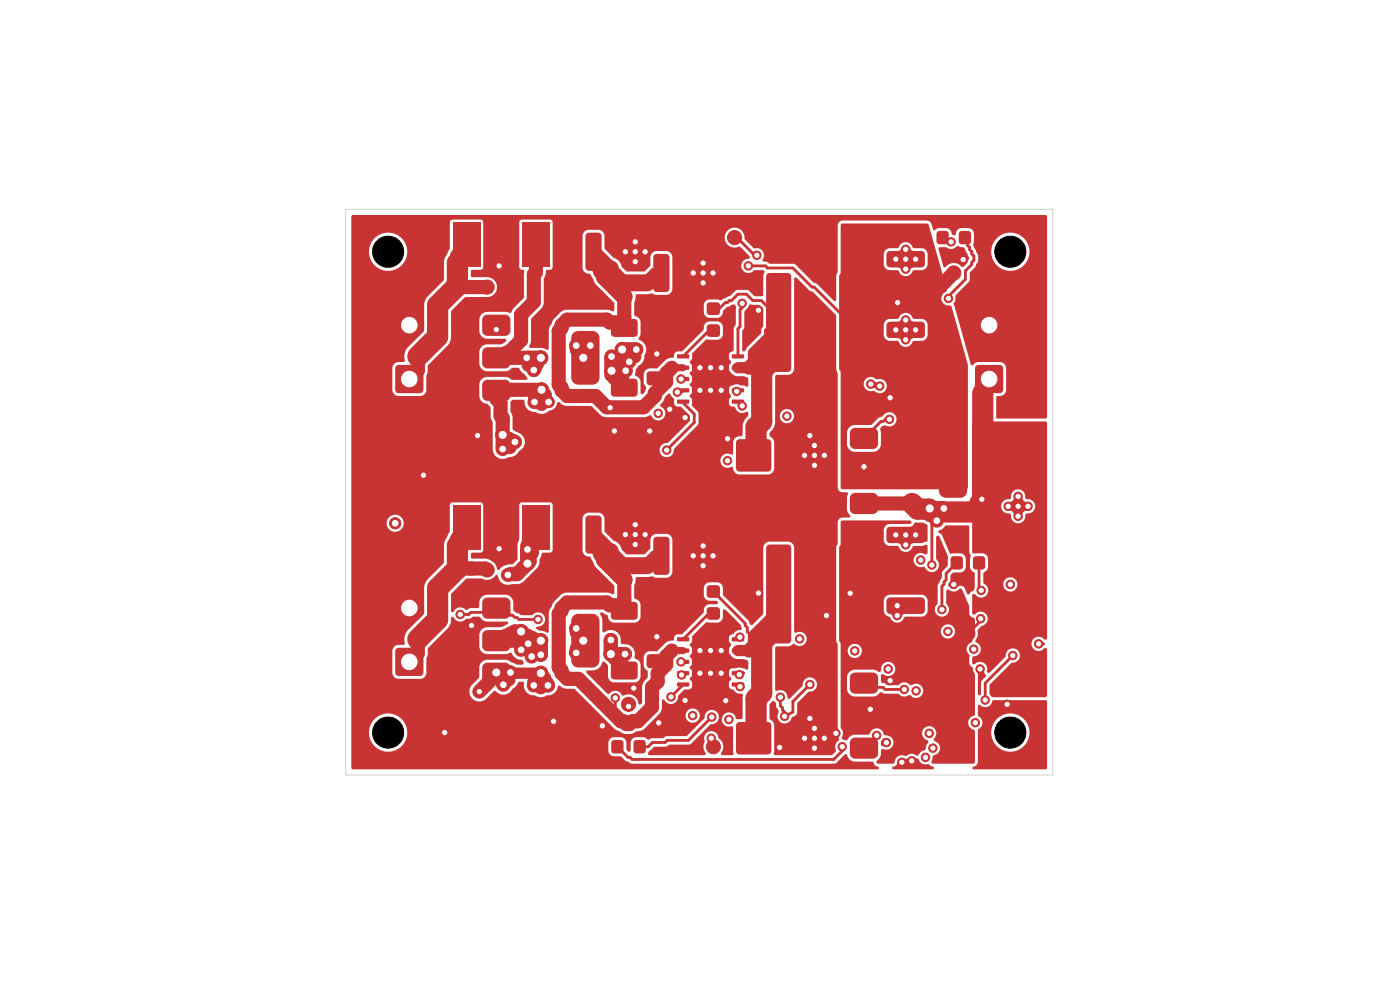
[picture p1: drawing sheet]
<svg xmlns="http://www.w3.org/2000/svg" width="297mm" height="210mm" viewBox="0 0 297 210" stroke-linecap="round" stroke-linejoin="round" font-family="sans-serif">
<g fill="#c83434">
<path d="M137.4 139l.5-.2h2.9a.75 .75 0 0 1 .7 .7v1.5a.75 .75 0 0 1-.7 .8h-2.9a.75 .75 0 0 1-.7-.8v-1.5z"/>
<path d="M137.4 133.3l.5-.2h2.9a.75 .75 0 0 1 .7 .7v1.5a.75 .75 0 0 1-.7 .8h-2.9a.75 .75 0 0 1-.7-.8v-1.5z"/>
<path d="M138.8 114.1l.5-.2h2a.75 .75 0 0 1 .7 .7v6.6a.75 .75 0 0 1-.7 .8h-2a.75 .75 0 0 1-.7-.8v-6.6z"/>
<path d="M147.7 114.1l.5-.2h1.9a.75 .75 0 0 1 .8 .7v6.6a.75 .75 0 0 1-.8 .8h-1.9a.75 .75 0 0 1-.8-.8v-6.6z"/>
</g>
<circle cx="155.8" cy="50.4" r="1.5" fill="#c83434" stroke="#c83434" stroke-width=".21"/>
<g fill="#c83434">
<path d="M143.7 75.2h2.4l.1 .7-.2 .2-2.3-.1-.1-.2z"/>
<path d="M143.7 77.6h2.4l.1 .7-.2 .2-2.3-.1-.1-.2z"/>
<path d="M143.7 80h2.4l.1 .7-.2 .2-2.3-.1-.1-.2z"/>
<path d="M143.7 82.4h2.4l.1 .7-.2 .2-2.3-.1-.1-.2z"/>
<path d="M143.7 84.8h2.4l.1 .7-.2 .2-2.3-.1-.1-.2z"/>
<path d="M155.3 84.8h2.4l.1 .7-.2 .2-2.2-.1-.2-.2z"/>
<path d="M155.3 82.4h2.4l.1 .7-.2 .2-2.2-.1-.2-.2z"/>
<path d="M155.3 80h2.4l.1 .7-.2 .2-2.2-.1-.2-.2z"/>
<path d="M155.3 77.6h2.4l.1 .7-.2 .2-2.2-.1-.2-.2z"/>
<path d="M155.3 75.2h2.4l.1 .7-.2 .2-2.2-.1-.2-.2z"/>
<path d="M146.8 75.9h7.8v9h-7.8z"/>
<path d="M162.7 115.7l.6-.2h3.8a.75 .75 0 0 1 .8 .8v19.5a.75 .75 0 0 1-.8 .7h-3.8a.75 .75 0 0 1-.8-.7v-19.5z"/>
<path d="M178.2 115.7l.6-.2h3.8a.75 .75 0 0 1 .7 .8v19.5a.75 .75 0 0 1-.7 .7h-3.8a.75 .75 0 0 1-.8-.7v-19.5z"/>
</g>
<circle cx="205.3" cy="134.4" r="1.5" fill="#c83434" stroke="#c83434" stroke-width=".21"/>
<g fill="#c83434">
<path d="M162.7 58.1l.6-.2h3.8a.75 .75 0 0 1 .8 .8v19.5a.75 .75 0 0 1-.8 .7h-3.8a.75 .75 0 0 1-.8-.7v-19.5z"/>
<path d="M178.2 58.1l.6-.2h3.8a.75 .75 0 0 1 .7 .8v19.5a.75 .75 0 0 1-.7 .7h-3.8a.75 .75 0 0 1-.8-.7v-19.5z"/>
<path d="M102.5 67.2l.3-.2 .6-.2h3.8a1.13 1.13 0 0 1 1.1 1.1v2.2a1.13 1.13 0 0 1-1.1 1.2h-3.8a1.13 1.13 0 0 1-1.1-1.2v-2.2z"/>
<path d="M102.5 74.1l.3-.2 .6-.2h3.8a1.13 1.13 0 0 1 1.1 1.1v2.2a1.13 1.13 0 0 1-1.1 1.2h-3.8a1.13 1.13 0 0 1-1.1-1.2v-2.2z"/>
<path d="M121.6 70.6l.8-.4h3.3a1.5 1.5 0 0 1 1.5 1.5v8.4a1.5 1.5 0 0 1-1.5 1.5h-3a1.5 1.5 0 0 1-1.5-1.5v-8.4z"/>
<path d="M102.5 81l.3-.2 .6-.2h3.8a1.13 1.13 0 0 1 1.1 1.1v2.2a1.13 1.13 0 0 1-1.1 1.2h-3.8a1.13 1.13 0 0 1-1.1-1.2v-2.2z"/>
<path d="M201.9 118.2l.4-.2h1.3a.66 .66 0 0 1 .7 .6v1.6a.66 .66 0 0 1-.7 .6h-1.3a.66 .66 0 0 1-.6-.6v-1.6z"/>
<path d="M206.6 118.2l.4-.2h1.4a.66 .66 0 0 1 .6 .6v1.6a.66 .66 0 0 1-.6 .6h-1.4a.66 .66 0 0 1-.6-.6v-1.6z"/>
<path d="M96 47.2h5.9v9.4h-5.9z"/>
<path d="M110.8 47.2h5.8v9.4h-5.8z"/>
<path d="M180.5 143.1l.3-.2 .6-.2h3.8a1.13 1.13 0 0 1 1.1 1.1v2.2a1.12 1.12 0 0 1-1.1 1.2h-3.8a1.13 1.13 0 0 1-1.1-1.2v-2.2z"/>
<path d="M180.5 150l.3-.2 .6-.2h3.8a1.13 1.13 0 0 1 1.1 1.1v2.2a1.12 1.12 0 0 1-1.1 1.2h-3.8a1.13 1.13 0 0 1-1.1-1.2v-2.2z"/>
<path d="M199.6 146.5l.8-.4h3.3a1.5 1.5 0 0 1 1.5 1.5v8.4a1.5 1.5 0 0 1-1.5 1.5h-3a1.5 1.5 0 0 1-1.5-1.5v-8.4z"/>
<path d="M180.5 156.9l.3-.2 .6-.2h3.8a1.13 1.13 0 0 1 1.1 1.1v2.2a1.12 1.12 0 0 1-1.1 1.2h-3.8a1.13 1.13 0 0 1-1.1-1.2v-2.2z"/>
</g>
<circle cx="103.3" cy="120.9" r="1.5" fill="#c83434" stroke="#c83434" stroke-width=".21"/>
<g fill="#c83434">
<path d="M188.3 62.3l.5-.2h6.6a.75 .75 0 0 1 .8 .8v1.9a.75 .75 0 0 1-.8 .8h-6.6a.75 .75 0 0 1-.7-.8v-1.9z"/>
<path d="M188.3 53.5l.5-.2h6.6a.75 .75 0 0 1 .8 .7v2a.75 .75 0 0 1-.8 .7h-6.6a.75 .75 0 0 1-.7-.7v-2z"/>
<path d="M124.4 109.6l.5-.2h2a.75 .75 0 0 1 .7 .7v6.6a.75 .75 0 0 1-.7 .8h-2a.75 .75 0 0 1-.7-.8v-6.6z"/>
<path d="M133.3 109.6l.5-.2h1.9a.75 .75 0 0 1 .8 .7v6.6a.75 .75 0 0 1-.8 .8h-1.9a.75 .75 0 0 1-.8-.8v-6.6z"/>
<path d="M150.1 69l.5-.2h1.5a.68 .68 0 0 1 .7 .7v1.3a.68 .68 0 0 1-.7 .7h-1.5a.68 .68 0 0 1-.7-.7v-1.3z"/>
<path d="M150.1 64.3l.5-.2h1.5a.68 .68 0 0 1 .7 .7v1.4a.68 .68 0 0 1-.7 .6h-1.5a.68 .68 0 0 1-.7-.6v-1.4z"/>
<path d="M156.4 93.4l.5-.2h6a.75 .75 0 0 1 .7 .7v5.4a.75 .75 0 0 1-.7 .8h-6a.75 .75 0 0 1-.8-.8v-5.4z"/>
<path d="M169.3 93.4l.5-.2h6a.75 .75 0 0 1 .7 .7v5.4a.75 .75 0 0 1-.7 .8h-6a.75 .75 0 0 1-.8-.8v-5.4z"/>
</g>
<circle cx="103.3" cy="60.9" r="1.5" fill="#c83434" stroke="#c83434" stroke-width=".21"/>
<g fill="#c83434">
<path d="M188.3 135.8l.5-.2h6.6a.75 .75 0 0 1 .8 .8v1.9a.75 .75 0 0 1-.8 .8h-6.6a.75 .75 0 0 1-.7-.8v-1.9z"/>
<path d="M188.3 127l.5-.2h6.6a.75 .75 0 0 1 .8 .7v2a.75 .75 0 0 1-.8 .7h-6.6a.75 .75 0 0 1-.7-.7v-2z"/>
</g>
<circle cx="94.3" cy="155.4" r="1.5" fill="#c83434" stroke="#c83434" stroke-width=".21"/>
<path d="M207.1 77.6l.5-.2h4.5a.75 .75 0 0 1 .7 .8v4.5a.75 .75 0 0 1-.7 .7h-4.5a.75 .75 0 0 1-.8-.7v-4.5z" fill="#c83434"/>
<circle cx="209.8" cy="69" r="3" fill="#c83434" stroke="#c83434" stroke-width=".21"/>
<path d="M84.1 137.6l.5-.2h4.5a.75 .75 0 0 1 .7 .8v4.5a.75 .75 0 0 1-.7 .7h-4.5a.75 .75 0 0 1-.8-.7v-4.5z" fill="#c83434"/>
<circle cx="86.8" cy="129" r="3" fill="#c83434" stroke="#c83434" stroke-width=".21"/>
<g fill="#c83434">
<path d="M129.8 140.5l.5-.2h4.2a.75 .75 0 0 1 .8 .8v2.3a.75 .75 0 0 1-.8 .8h-4.2a.75 .75 0 0 1-.7-.8v-2.3z"/>
<path d="M129.8 127.9l.5-.2h4.2a.75 .75 0 0 1 .8 .7v2.3a.75 .75 0 0 1-.8 .8h-4.2a.75 .75 0 0 1-.7-.8v-2.3z"/>
<path d="M129.9 157.2l.4-.2h1.3a.66 .66 0 0 1 .7 .6v1.6a.66 .66 0 0 1-.7 .6h-1.3a.66 .66 0 0 1-.6-.6v-1.6z"/>
<path d="M134.6 157.2l.4-.2h1.4a.66 .66 0 0 1 .6 .6v1.6a.66 .66 0 0 1-.6 .6h-1.4a.66 .66 0 0 1-.6-.6v-1.6z"/>
<path d="M188.3 77.3l.5-.2h6.6a.75 .75 0 0 1 .8 .8v1.9a.75 .75 0 0 1-.8 .8h-6.6a.75 .75 0 0 1-.7-.8v-1.9z"/>
<path d="M188.3 68.5l.5-.2h6.6a.75 .75 0 0 1 .8 .7v2a.75 .75 0 0 1-.8 .7h-6.6a.75 .75 0 0 1-.7-.7v-2z"/>
<path d="M150.1 129l.5-.2h1.5a.68 .68 0 0 1 .7 .7v1.3a.68 .68 0 0 1-.7 .7h-1.5a.68 .68 0 0 1-.7-.7v-1.3z"/>
<path d="M150.1 124.3l.5-.2h1.5a.68 .68 0 0 1 .7 .7v1.4a.68 .68 0 0 1-.7 .6h-1.5a.68 .68 0 0 1-.7-.6v-1.4z"/>
<path d="M129.8 80.5l.5-.2h4.2a.75 .75 0 0 1 .8 .8v2.3a.75 .75 0 0 1-.8 .8h-4.2a.75 .75 0 0 1-.7-.8v-2.3z"/>
<path d="M129.8 67.9l.5-.2h4.2a.75 .75 0 0 1 .8 .7v2.3a.75 .75 0 0 1-.8 .8h-4.2a.75 .75 0 0 1-.7-.8v-2.3z"/>
<path d="M180.5 91.2l.3-.2 .6-.2h3.8a1.13 1.13 0 0 1 1.1 1.1v2.2a1.12 1.12 0 0 1-1.1 1.2h-3.8a1.13 1.13 0 0 1-1.1-1.2v-2.2z"/>
<path d="M180.5 98.1l.3-.2 .6-.2h3.8a1.13 1.13 0 0 1 1.1 1.1v2.2a1.12 1.12 0 0 1-1.1 1.2h-3.8a1.13 1.13 0 0 1-1.1-1.2v-2.2z"/>
<path d="M199.6 94.6l.8-.4h3.3a1.5 1.5 0 0 1 1.5 1.5v8.4a1.5 1.5 0 0 1-1.5 1.5h-3a1.5 1.5 0 0 1-1.5-1.5v-8.4z"/>
<path d="M180.5 105l.3-.2 .6-.2h3.8a1.13 1.13 0 0 1 1.1 1.1v2.2a1.12 1.12 0 0 1-1.1 1.2h-3.8a1.13 1.13 0 0 1-1.1-1.2v-2.2z"/>
</g>
<circle cx="133.3" cy="149.4" r="1.5" fill="#c83434" stroke="#c83434" stroke-width=".21"/>
<g fill="#c83434">
<path d="M156.4 153.4l.5-.2h6a.75 .75 0 0 1 .7 .7v5.4a.75 .75 0 0 1-.7 .8h-6a.75 .75 0 0 1-.8-.8v-5.4z"/>
<path d="M169.3 153.4l.5-.2h6a.75 .75 0 0 1 .7 .7v5.4a.75 .75 0 0 1-.7 .8h-6a.75 .75 0 0 1-.8-.8v-5.4z"/>
<path d="M137.4 79l.5-.2h2.9a.75 .75 0 0 1 .7 .7v1.5a.75 .75 0 0 1-.7 .8h-2.9a.75 .75 0 0 1-.7-.8v-1.5z"/>
<path d="M137.4 73.3l.5-.2h2.9a.75 .75 0 0 1 .7 .7v1.5a.75 .75 0 0 1-.7 .8h-2.9a.75 .75 0 0 1-.7-.8v-1.5z"/>
<path d="M102.5 127.2l.3-.2 .6-.2h3.8a1.13 1.13 0 0 1 1.1 1.1v2.2a1.13 1.13 0 0 1-1.1 1.2h-3.8a1.13 1.13 0 0 1-1.1-1.2v-2.2z"/>
<path d="M102.5 134.1l.3-.2 .6-.2h3.8a1.13 1.13 0 0 1 1.1 1.1v2.2a1.13 1.13 0 0 1-1.1 1.2h-3.8a1.13 1.13 0 0 1-1.1-1.2v-2.2z"/>
<path d="M121.6 130.6l.8-.4h3.3a1.5 1.5 0 0 1 1.5 1.5v8.4a1.5 1.5 0 0 1-1.5 1.5h-3a1.5 1.5 0 0 1-1.5-1.5v-8.4z"/>
<path d="M102.5 141l.3-.2 .6-.2h3.8a1.13 1.13 0 0 1 1.1 1.1v2.2a1.13 1.13 0 0 1-1.1 1.2h-3.8a1.13 1.13 0 0 1-1.1-1.2v-2.2z"/>
</g>
<circle cx="215.8" cy="98.4" r="1.5" fill="#c83434" stroke="#c83434" stroke-width=".21"/>
<g fill="#c83434">
<path d="M188.3 120.8l.5-.2h6.6a.75 .75 0 0 1 .8 .8v1.9a.75 .75 0 0 1-.8 .8h-6.6a.75 .75 0 0 1-.7-.8v-1.9z"/>
<path d="M188.3 112l.5-.2h6.6a.75 .75 0 0 1 .8 .7v2a.75 .75 0 0 1-.8 .7h-6.6a.75 .75 0 0 1-.7-.7v-2z"/>
<path d="M84.1 77.6l.5-.2h4.5a.75 .75 0 0 1 .7 .8v4.5a.75 .75 0 0 1-.7 .7h-4.5a.75 .75 0 0 1-.8-.7v-4.5z"/>
</g>
<circle cx="86.8" cy="69" r="3" fill="#c83434" stroke="#c83434" stroke-width=".21"/>
<g fill="#c83434">
<path d="M198.9 49.2l.4-.2h1.3a.66 .66 0 0 1 .7 .6v1.6a.66 .66 0 0 1-.7 .6h-1.3a.66 .66 0 0 1-.6-.6v-1.6z"/>
<path d="M203.6 49.2l.4-.2h1.4a.66 .66 0 0 1 .6 .6v1.6a.66 .66 0 0 1-.6 .6h-1.4a.66 .66 0 0 1-.6-.6v-1.6z"/>
</g>
<circle cx="151.3" cy="158.4" r="1.5" fill="#c83434" stroke="#c83434" stroke-width=".21"/>
<g fill="#c83434">
<path d="M96 107.2h5.9v9.4h-5.9z"/>
<path d="M110.8 107.2h5.8v9.4h-5.8z"/>
<path d="M138.8 54.1l.5-.2h2a.75 .75 0 0 1 .7 .7v6.6a.75 .75 0 0 1-.7 .8h-2a.75 .75 0 0 1-.7-.8v-6.6z"/>
<path d="M147.7 54.1l.5-.2h1.9a.75 .75 0 0 1 .8 .7v6.6a.75 .75 0 0 1-.8 .8h-1.9a.75 .75 0 0 1-.8-.8v-6.6z"/>
<path d="M124.4 49.6l.5-.2h2a.75 .75 0 0 1 .7 .7v6.6a.75 .75 0 0 1-.7 .8h-2a.75 .75 0 0 1-.7-.8v-6.6z"/>
<path d="M133.3 49.6l.5-.2h1.9a.75 .75 0 0 1 .8 .7v6.6a.75 .75 0 0 1-.8 .8h-1.9a.75 .75 0 0 1-.8-.8v-6.6z"/>
</g>
<circle cx="202.3" cy="57.9" r="1.5" fill="#c83434" stroke="#c83434" stroke-width=".21"/>
<g fill="#c83434">
<path d="M143.7 135.2h2.4l.1 .7-.2 .2-2.3-.1-.1-.2z"/>
<path d="M143.7 137.6h2.4l.1 .7-.2 .2-2.3-.1-.1-.2z"/>
<path d="M143.7 140h2.4l.1 .7-.2 .2-2.3-.1-.1-.2z"/>
<path d="M143.7 142.4h2.4l.1 .7-.2 .2-2.3-.1-.1-.2z"/>
<path d="M143.7 144.8h2.4l.1 .7-.2 .2-2.3-.1-.1-.2z"/>
<path d="M155.3 144.8h2.4l.1 .7-.2 .2-2.2-.1-.2-.2z"/>
<path d="M155.3 142.4h2.4l.1 .7-.2 .2-2.2-.1-.2-.2z"/>
<path d="M155.3 140h2.4l.1 .7-.2 .2-2.2-.1-.2-.2z"/>
<path d="M155.3 137.6h2.4l.1 .7-.2 .2-2.2-.1-.2-.2z"/>
<path d="M155.3 135.2h2.4l.1 .7-.2 .2-2.2-.1-.2-.2z"/>
<path d="M146.8 135.9h7.8v9h-7.8z"/>
</g>
<g fill="#c83434" stroke="#c83434" stroke-width=".21">
<circle cx="130.5" cy="148.1" r=".9"/>
<circle cx="134.8" cy="111.3" r=".9"/>
<circle cx="216" cy="105.3" r=".9"/>
<circle cx="190" cy="70" r=".9"/>
<circle cx="190" cy="113.5" r=".9"/>
<circle cx="153" cy="142.8" r=".9"/>
<circle cx="148.5" cy="78" r=".9"/>
<circle cx="191.3" cy="161.7" r=".9"/>
<circle cx="170.7" cy="96.6" r=".9"/>
<circle cx="134.8" cy="113.4" r=".9"/>
<circle cx="100" cy="132.7" r=".9"/>
<circle cx="151.3" cy="57.9" r=".9"/>
<circle cx="134.8" cy="51.3" r=".9"/>
<circle cx="132.7" cy="113.4" r=".9"/>
<circle cx="193.4" cy="161.4" r=".9"/>
<circle cx="130.3" cy="91.4" r=".9"/>
<circle cx="192.1" cy="67.9" r=".9"/>
<circle cx="153" cy="82.8" r=".9"/>
<circle cx="192.1" cy="72.1" r=".9"/>
<circle cx="186.6" cy="81.9" r=".9"/>
<circle cx="139.3" cy="75.1" r=".9"/>
<circle cx="136.9" cy="53.4" r=".9"/>
<circle cx="150.7" cy="138" r=".9"/>
<circle cx="132.7" cy="53.4" r=".9"/>
<circle cx="153" cy="138" r=".9"/>
<circle cx="172.8" cy="94.5" r=".9"/>
<circle cx="149.2" cy="60" r=".9"/>
<circle cx="149.2" cy="57.9" r=".9"/>
<circle cx="171.8" cy="152.4" r=".9"/>
<circle cx="150.7" cy="82.8" r=".9"/>
<circle cx="142.1" cy="86.8" r=".9"/>
<circle cx="220.3" cy="136.6" r=".9"/>
<circle cx="137.8" cy="91.4" r=".9"/>
<circle cx="181.3" cy="138.1" r=".9"/>
<circle cx="204.3" cy="55.1" r=".9"/>
<circle cx="160.9" cy="125.8" r=".9"/>
<circle cx="148.5" cy="142.8" r=".9"/>
<circle cx="192.1" cy="55" r=".9"/>
<circle cx="184.7" cy="81.5" r=".9"/>
<circle cx="145.3" cy="88.6" r=".9"/>
<circle cx="172.8" cy="96.6" r=".9"/>
<circle cx="139.7" cy="153.3" r=".9"/>
<circle cx="105.9" cy="116.4" r=".9"/>
<circle cx="154" cy="148.6" r=".9"/>
<circle cx="192.1" cy="70" r=".9"/>
<circle cx="134.4" cy="146" r=".9"/>
<circle cx="216" cy="107.4" r=".9"/>
<circle cx="151.3" cy="117.9" r=".9"/>
<circle cx="150.7" cy="142.8" r=".9"/>
<circle cx="171.8" cy="92.4" r=".9"/>
<circle cx="213.9" cy="107.4" r=".9"/>
<circle cx="149.2" cy="55.8" r=".9"/>
<circle cx="194.2" cy="113.5" r=".9"/>
<circle cx="192.1" cy="115.6" r=".9"/>
<circle cx="150.7" cy="78" r=".9"/>
<circle cx="213.7" cy="149.4" r=".9"/>
<circle cx="136.9" cy="113.4" r=".9"/>
<circle cx="194.2" cy="55" r=".9"/>
<circle cx="149.2" cy="115.8" r=".9"/>
<circle cx="172.8" cy="154.5" r=".9"/>
<circle cx="148.5" cy="82.8" r=".9"/>
<circle cx="134.8" cy="55.5" r=".9"/>
<circle cx="147.1" cy="57.9" r=".9"/>
<circle cx="190" cy="55" r=".9"/>
<circle cx="188.4" cy="141.9" r=".9"/>
<circle cx="192.1" cy="57.1" r=".9"/>
<circle cx="149.2" cy="117.9" r=".9"/>
<circle cx="105.9" cy="56.4" r=".9"/>
<circle cx="192.1" cy="52.9" r=".9"/>
<circle cx="207.9" cy="141.9" r=".9"/>
<circle cx="160.9" cy="65.8" r=".9"/>
<circle cx="154.3" cy="93.1" r=".9"/>
<circle cx="134.8" cy="53.4" r=".9"/>
<circle cx="89.8" cy="100.8" r=".9"/>
<circle cx="192.1" cy="113.5" r=".9"/>
<circle cx="148.5" cy="138" r=".9"/>
<circle cx="174.9" cy="156.6" r=".9"/>
<circle cx="188" cy="157.5" r=".9"/>
<circle cx="202.3" cy="124" r=".9"/>
<circle cx="127.8" cy="154" r=".9"/>
<circle cx="175.3" cy="130.6" r=".9"/>
<circle cx="172.8" cy="98.7" r=".9"/>
<circle cx="174.9" cy="96.6" r=".9"/>
<circle cx="117.4" cy="153" r=".9"/>
<circle cx="218.1" cy="107.4" r=".9"/>
<circle cx="149.2" cy="120" r=".9"/>
<circle cx="172.8" cy="158.7" r=".9"/>
<circle cx="190.3" cy="128.5" r=".9"/>
<circle cx="197.1" cy="155.6" r=".9"/>
<circle cx="165.4" cy="158.6" r=".9"/>
<circle cx="190.3" cy="130.6" r=".9"/>
<circle cx="94.3" cy="155.4" r=".9"/>
<circle cx="147.1" cy="117.9" r=".9"/>
<circle cx="194.2" cy="70" r=".9"/>
<circle cx="145.3" cy="148.6" r=".9"/>
<circle cx="170.7" cy="156.6" r=".9"/>
<circle cx="214.3" cy="124" r=".9"/>
<circle cx="216" cy="109.5" r=".9"/>
<circle cx="153" cy="78" r=".9"/>
<circle cx="177.3" cy="155.6" r=".9"/>
<circle cx="101.3" cy="92.4" r=".9"/>
<circle cx="172.8" cy="156.6" r=".9"/>
<circle cx="139.3" cy="135.1" r=".9"/>
<circle cx="134.8" cy="115.5" r=".9"/>
<circle cx="157.4" cy="64.4" r=".9"/>
<circle cx="160.6" cy="54.2" r=".9"/>
<circle cx="129.4" cy="86.5" r=".9"/>
<circle cx="144.5" cy="80.4" r=".9"/>
<circle cx="139.6" cy="87.7" r=".9"/>
<circle cx="143.7" cy="83.2" r=".9"/>
<circle cx="141.4" cy="95.5" r=".9"/>
<circle cx="157.4" cy="86.1" r=".9"/>
<circle cx="156.3" cy="83" r=".9"/>
<circle cx="184.6" cy="150.5" r=".9"/>
<circle cx="208" cy="131.3" r=".9"/>
<circle cx="188.8" cy="144.4" r=".9"/>
<circle cx="180.4" cy="125.9" r=".9"/>
<circle cx="158.8" cy="56.4" r=".9"/>
<circle cx="190.4" cy="64.2" r=".9"/>
<circle cx="188.8" cy="84.4" r=".9"/>
<circle cx="183.3" cy="99" r=".9"/>
<circle cx="105.3" cy="69.9" r=".9"/>
<circle cx="125.2" cy="73.3" r="1.2"/>
<circle cx="113.2" cy="78.5" r="1.2"/>
<circle cx="123.7" cy="75.9" r="1.5"/>
<circle cx="111.7" cy="75.9" r="1.2"/>
<circle cx="122.2" cy="73.3" r="1.2"/>
<circle cx="114.7" cy="75.9" r="1.5"/>
<circle cx="135" cy="74.1" r="1.2"/>
<circle cx="109.2" cy="93.8" r="1.2"/>
<circle cx="132.7" cy="78.6" r="1.2"/>
<circle cx="116.4" cy="85.3" r="1.2"/>
<circle cx="83.8" cy="111" r="1.2"/>
<circle cx="133.5" cy="76.7" r="1.2"/>
<circle cx="129.7" cy="78.6" r="1.5"/>
<circle cx="132" cy="74.1" r="1.5"/>
<circle cx="114.9" cy="82.7" r="1.5"/>
<circle cx="106.6" cy="92.3" r="1.5"/>
<circle cx="106.6" cy="95.3" r="1.2"/>
<circle cx="129.7" cy="75.6" r="1.2"/>
<circle cx="113.4" cy="85.3" r="1.2"/>
<circle cx="199.8" cy="129.3" r=".9"/>
<circle cx="208.1" cy="125.3" r=".9"/>
<circle cx="191.8" cy="146.3" r=".9"/>
<circle cx="208.3" cy="105.9" r=".9"/>
<circle cx="200.2" cy="107.9" r="1.2"/>
<circle cx="201.1" cy="134" r=".9"/>
<circle cx="197.7" cy="119.9" r=".9"/>
<circle cx="197.2" cy="107.9" r="1.5"/>
<circle cx="186" cy="156" r=".9"/>
<circle cx="198.7" cy="110.5" r="1.2"/>
<circle cx="194.3" cy="146.6" r=".9"/>
<circle cx="101.7" cy="146.7" r=".9"/>
<circle cx="129.6" cy="138.8" r="1.5"/>
<circle cx="132.6" cy="138.8" r="1.2"/>
<circle cx="114.7" cy="142.8" r="1.5"/>
<circle cx="116.2" cy="145.4" r="1.2"/>
<circle cx="105.3" cy="142.7" r="1.5"/>
<circle cx="108.3" cy="142.7" r="1.2"/>
<circle cx="113.2" cy="145.4" r="1.2"/>
<circle cx="106.8" cy="145.3" r="1.2"/>
<circle cx="129.6" cy="135.8" r="1.2"/>
<circle cx="178.7" cy="158.4" r=".9"/>
<circle cx="151" cy="152.1" r=".9"/>
<circle cx="188.7" cy="89" r=".9"/>
<circle cx="206.9" cy="153.3" r=".9"/>
<circle cx="133.3" cy="149.9" r=".9"/>
<circle cx="197.9" cy="158.7" r=".9"/>
<circle cx="114.1" cy="131.4" r=".9"/>
<circle cx="97.6" cy="130.4" r=".9"/>
<circle cx="111.9" cy="119.6" r="1.5"/>
<circle cx="112.1" cy="136.6" r="1.2"/>
<circle cx="114.7" cy="138.9" r="1.2"/>
<circle cx="111.9" cy="116.6" r="1.2"/>
<circle cx="112.8" cy="139.3" r="1.2"/>
<circle cx="122.2" cy="138.5" r="1.2"/>
<circle cx="110.6" cy="134" r="1.5"/>
<circle cx="122.2" cy="133.3" r="1.2"/>
<circle cx="110.6" cy="137.9" r="1.2"/>
<circle cx="107.7" cy="122" r="1.2"/>
<circle cx="114.7" cy="135.9" r="1.5"/>
<circle cx="123.7" cy="135.9" r="1.5"/>
<circle cx="201.8" cy="51.3" r=".9"/>
<circle cx="201.2" cy="63.3" r=".9"/>
<circle cx="150.9" cy="156.6" r=".9"/>
<circle cx="157" cy="135.2" r=".9"/>
<circle cx="196.3" cy="160.7" r=".9"/>
<circle cx="144.5" cy="140.4" r=".9"/>
<circle cx="144.6" cy="143.2" r=".9"/>
<circle cx="142.3" cy="147.8" r=".9"/>
<circle cx="165.5" cy="147.9" r=".9"/>
<circle cx="166.4" cy="152" r=".9"/>
<circle cx="157" cy="145.7" r=".9"/>
<circle cx="171.8" cy="145.2" r=".9"/>
<circle cx="146.9" cy="151.8" r=".9"/>
<circle cx="156.8" cy="143.1" r=".9"/>
<circle cx="154.3" cy="97.7" r=".9"/>
<circle cx="166.9" cy="88.3" r=".9"/>
<circle cx="169.6" cy="135.5" r=".9"/>
<circle cx="154.6" cy="152.6" r=".9"/>
<circle cx="206.6" cy="137.7" r=".9"/>
<circle cx="195.3" cy="118.8" r=".9"/>
<circle cx="209" cy="148.5" r=".9"/>
<circle cx="214.9" cy="139.1" r=".9"/>
<circle cx="156.3" cy="83" r=".3"/>
</g>
<g fill="none" stroke="#c83434" stroke-width="3">
<path d="M99 51.9l-.2 .9-.6 .6v.6l-.6 .6M113.7 51.9v5.9l-.4 .4v5.9l-2.7 2.7v5.4l-2.7 2.7h-.5l-.4 .4h-.5l-.4 .5-.8 .1h9.4l-.9 .9M127 56.4v-.6l-.6-.6v-1.2l-.5-.6 3.6 3.6M140.3 57.9l-.6 .3h-.6l-1.8 1.8M202.3 57.9l-2.7 2.7h-.4l-.5 .5h-.9l-.4 .4h-.5l-.4 .5h-.5l-.4 .4h-.5l-.4 .5h-1.8l-1.4 1.3M88.6 75.6v3l-1.8 1.8M97 60.6l.5 .3h5.8M113.8 76.8h-.4l-.5 .5-.8 .1M113.8 76.8v.5l-.4 .4-.2 .8M122.2 73.3l.2 .8 .4 .5v.4l.9 .9M123.7 75.9h.5M123.7 72.9v3"/>
<path d="M125.2 73.3l-.1 .8-.5 .5v.4l-.9 .9M129.7 75.6v3.9l2.7 2.7M129.7 78.6h3M132 74.1l.9 .9M132 74.1v7.7M132 74.1h3M132.4 63v6.6l-.7-.6h-.6l-.6-.6h-1.2l-.6-.6h-8.4l-1.2 1.2v.6l-.6 .6v11.4l.6 .6v.6l1.2 1.2h6l2.4 2.4h7.8l2.4-2.4v-.6l2.4-2.4v-1.8l1.2-1.2M132.9 75h.4l.5 .5 .8 .1M132.9 75v.5l.4 .4 .2 .8M165.2 75v-6.6l-.3 .6-.6 .6v1.2l-4.2 4.2v1.8l-1.2 1.2M185.5 66.6h-3l-1.8 1.8M189.1 77l1.2 1.2h.6l.6 .6h.6l1.2 1.2v4.8"/>
<path d="M191.5 64.2l.6-.4-1.2 1.2h-3.6M191.5 64.2h-.6l-.6 .6h-1.2M106.6 92.3l.9 .9M107.5 93.2v.4l.5 .5 .1 .8M107.5 93.2h.5l.4 .4 .8 .2M114.9 82.7l-.9 .9v.4l-.5 .5-.1 .8M114.9 82.7l-9.6 .1v1.8l.9 .9v2.7l.4 .5v6.6M114.9 82.7v3M160.4 93.6v2.4l-.5 .6M200.5 96.8l.6 .6v.6l.6 .6v.6l.5 .7M209.8 80.4l-.1 .6-.6 .6v.6l-.6 .6v.6M215.8 98.4l-7.2 7.2-.1 .6"/>
<path d="M99 111.9l-.2 .9-.6 .6v.6l-.6 .6M111.9 115.7v3.9M113.7 111.9v1.8l-.9 .9v2.7l-.4 .5v1.3l-2.7 2.7-2 .2M127 116.4v-.6l-.6-.6v-1.2l-.5-.6 3.6 3.6M140.3 117.9l-.6 .3h-.6l-1.8 1.8M183.3 106.8h10.2M197.2 107.9h3M197.2 107.9l.9 .9M197.2 107.9l-.1 .1M198.1 108.8h.5l.4 .4 .8 .2M198.1 108.8v.4l.5 .5 .1 .8M88.6 135.6v3l-1.8 1.8"/>
<path d="M97 120.6h5.9l.4 .3M110.6 134v3.9M110.6 134h-1.4l-.4 .4h-.5l-.4 .5h-.5l-.4 .4h-.5l-.4 .5-.8 .1h9.4M110.6 134l.9 .9M111.5 134.9v.4l.4 .5 .2 .8M111.5 134.9h.4l.5 .4 .7 .2M113.4 138.2l-.5 .4-.1 .7M113.4 138.2l-.2 .3M114.7 135.9l-.9 .9v.5l-.4 .4v.5M114.7 135.9v3M122.2 133.3l.2 .8 .4 .5v.4l.9 .9M123.7 135.9l-.9 .9v.5l-.4 .4-.2 .8"/>
<path d="M123.7 135.9h.5M129.6 138.8l2.7 2.7 .1 .7M129.6 138.8h3M129.6 135.8v3M132.4 123v6.6l-.7-.6h-.6l-.6-.6h-1.2l-.6-.6h-8.4l-1.2 1.2v.6l-.6 .6v11.4l.6 .6v.6l1.2 1.2h2.4l9 9h.6l.6 .6h.6l.6-.6h1.2l3-3v-4.2l1.2-1.2v-1.8l1.8-1.8v-1.8l1.2-1.2M165.2 132.6v-6.6l-.3 .6-.6 .6v3.6l-4.2 4.2v1.8l-1.2 1.2M184.9 125.4h-2.4l-.6 .6h-1.2M187.3 123.5h3.6l1.2-1.2-.6 .1-.6 .6h-.6l-.6 .6h-.6M189.1 135.5l1.2 1.2h1.2l3.6 3.6M196.6 138.9h1.5l-.4 .5h-.9l-.5 .4h-.4l-.5 .5h-.3zM205.3 134.4l-2.7 2.7h-.9l-.4 .5h-.5l-.4 .4h-.5l-.4 .5h-.5l-1.8 1.8h-2.1M105.3 142.7v.4l-3.6 3.6"/>
<path d="M105.3 142.7l.9 .9M105.3 142.7h3M105.3 142.8h2.7M106.2 143.6h.4l.5 .4 .8 .2M106.2 143.6v.4l.4 .5 .2 .8M113.2 145.4l.2-.8 .4-.4v-.5l.9-.9v3M116.1 145.1l.1 .3M160.4 153.6v2.4l-.5 .6M200.5 148.7l.6 .6v.6l.6 .6v.6l.5 .7"/>
</g>
<g fill="none" stroke="#c83434" stroke-width=".6">
<path d="M155.8 50.4l.7 .2 3.2 3.1h.4l.5 .5M158.8 56.4h3.6l.4 .5h5.4l4.1 4h.4l7.2 7.2h.5l.3 .3M200 50.4l.9 .9h.9M204.7 50.4l.6 .8v.9l.4 .4v.5l.5 .4v.5l.4 .4v.9l-.4 .5v.4l-1.4 1.4v1.8l-3.6 3.6v.4M105.3 69v.9M151.3 70.1l-.5 .1-.5 .5h-.4l-5 4.9M151.3 65.5l1.2 .1 1.3-1.4h.5l.4-.4h.5l1.3-1.4h1.8l1.4 1.4h1.8l1.3 1.3v4.5l-.4 .5v2.7l-2.3 2.2M157.4 64.4v.9l-.4 .4v3.6l-.5 .5v5.8M190.4 64.2l-.1 .6M128.7 86.4l.7 .1M144.5 80.4h.4M144.9 82.8l-.3 .4h-.9"/>
<path d="M144.9 85.2l.1 .4 2.3 2.2v1.8l-5.9 5.9M156.5 85.2l.9 .9M183.3 99v.9M188.7 89h-.9l-.5 .4h-.4l-3.6 3.6M193.3 81.2l-2.7 2.7h-.9l-.4 .5h-.5M197.7 108.6v11.3M203 119.4l-2.3 2.3v1.3l-.4 .5v.4l-.5 .5v4.9M207.7 119.4v5.4l.4 .5M208.3 105.9l.2 .3M97.6 130.4h1.8l.5-.5h2.7l.9-.9h1.8l.7 .2 .5 .4h.4l.5 .5h.4l.5 .4h.4l.5 .5h.4l.5 .4h4M151.3 125.5l6.8 6.7v.5l.4 .4v.9l.9 .9v.5l.5 .4v.5l.2 .5M151.3 130.1l-.5 .1-.5 .5h-.4l-5 4.9"/>
<path d="M157 135.2l-.5 .4M180.4 125.9l.3 .1M208 131.3v.4l-2.7 2.7M214.9 139.1l-5.9 5.8v3.6M130.5 148.1v2.2l1.8 1.8v.9M131 158.4l2.2 2.3h.5l.4 .4h42.8l1.8-1.8v-.9M133.3 149.4v.5M144.5 140.4h.4M144.9 142.8l-.3 .4M144.9 145.2l-2.6 2.6M150.9 156.6l.4 .5v1.3zM151 152.1l-5 5h-4.5l-.4 .4h-2.7l-.9 .9h-1.8"/>
<path d="M156.5 145.2l.5 .5M156.5 142.8h1.2l-.9 .3zM171.8 145.2l-3.6 3.6v2.3l-1.8 .9v-.9l-.4-.5v-.4l-.5-.5v-1.8M183.3 144.9h1.8l.9 .9h1.3l.5 .5h4M184.6 150.5l-1.3 1.3M186 156l-2.7 2.7M195.1 140.3l-2.7 2.7h-.4l-.5 .5h-.9l-.4 .4h-.5l-.4 .5h-.5"/>
</g>
<path d="M127 56.4l.6 .6v.6l.6 .6v.6l4.2 4.2M129.5 57v.6l2.4 2.4h5.4M127 116.4l.6 .6v.6l.6 .6v.6l4.2 4.2M129.5 117v.6l2.4 2.4h5.4" fill="none" stroke="#c83434" stroke-width="3.6"/>
<path d="M142.5 78h2.4M142.5 138h2.4" fill="none" stroke="#c83434" stroke-width="1.5"/>
<g fill="none" stroke="#c83434" stroke-width=".9">
<path d="M132.7 53.4h4.2M134.8 51.3v4.2M147.1 57.9h4.2M149.2 55.8v4.2M190 55h4.2M192.1 52.9v4.2M190 70h4.2M192.1 67.9v4.2M170.7 96.6h4.2M172.8 94.5v4.2M132.7 113.4h4.2M134.8 111.3v4.2"/>
<path d="M147.1 117.9h4.2M149.2 115.8v4.2M190 113.5h4.2M192.1 113.5v2.1M192.1 128.5h-1.8v2.1M170.7 156.6h4.2M172.8 154.5v4.2"/>
</g>
<g fill="none" stroke="#c83434" stroke-width="4.5">
<path d="M97.6 54.6v.6l-.6 .6v4.8l-4.2 4.2v6.6l-4.2 4.2M165.2 75l-3.6 3.6v10.8l-1.2 1.2v3M187.3 65l-.6 .6h-.6l-.6 .6v.6l-.6 .6v5.4l4.2 4.2M189.1 64.8h-1.2l-.6 .6h-.6l-1.2 1.2M193.3 84.8l3.6 3.6v.6l.6 .6v.6l.6 .6v.6l.6 .6v.6l.6 .6v.6l.6 .6v.6l.6 .6v1.2M208.5 83.4v22.8l-.6 .6v.6l-1.2 1.2h-9l-.6-.6h-2.4l-1.2-1.2M97.6 114.6v.6l-.6 .6v4.8l-4.2 4.2v6.6l-4.2 4.2M165.2 132.6l-3.6 3.6v10.8l-1.2 1.2v5.4M185.5 124.7v.6l-.6 .6v5.4l4.2 4.2M186.7 124.1h-.6l-1.2 1.3M187.3 123.6h1.8M187.3 123.5l-.6 .7h-.6"/>
<path d="M195.1 140.3v1.2l4.8 4.8v.6l.6 .6v1.2"/>
</g>
<path d="M156.5 78h2.4M114.9 82.7l.9 .9v.4M116.2 84.9l.2 .4M156.5 138h2.4M108 142.8h6.7l.9 .9v.5l.5 .4v.5" fill="none" stroke="#c83434" stroke-width="2.4"/>
<path d="M115.8 84l.4 .5v.4" fill="none" stroke="#c83434" stroke-width="1.8"/>
<g fill="#c83434">
<path d="M206.3 89.6l.3-.2h15.2l.3 .2v45.8a.37 .37 0 0 1-.2 .3 .37 .37 0 0 1-.4-.1 1.51 1.51 0 0 0-2.2-.1 1.51 1.51 0 0 0 0 2.2 1.51 1.51 0 0 0 2.2-.2 .37 .37 0 0 1 .4 0 .37 .37 0 0 1 .2 .3v9.7l-.2 .4-11.5-.1-.5-.6 .1-2 4.5-4.5a1.76 1.76 0 0 0 1.9-1.8 1.55 1.55 0 0 0-1.8-1.3 1.55 1.55 0 0 0-1.3 1.7l-3.3 3.3a.4 .4 0 0 1-.5 0 .4 .4 0 0 1-.1-.5 1.55 1.55 0 0 0-.9-1.6 1.55 1.55 0 0 0-1.8 .4l-.4-.1-.1-.2v-1l.3-.4a1.57 1.57 0 0 0 1.6-1.3 1.57 1.57 0 0 0-1.1-1.7v-.4a2.38 2.38 0 0 0 .4-2.1l.8-.9a1.56 1.56 0 0 0 1.1-2.4 1.56 1.56 0 0 0-2.6 0h-.2l-.3-.3v-3.8a.37 .37 0 0 1 .3-.3 .37 .37 0 0 1 .4 .2 1.53 1.53 0 0 0 2.5-.1 1.53 1.53 0 0 0-.7-2.3h4.1a1.51 1.51 0 0 0 2 1.6 1.51 1.51 0 0 0 .7-2.4 1.51 1.51 0 0 0-2.6 .4l-.1 .4h-4.1l-.1-2.1 .2-.3a1.21 1.21 0 0 0 .8-1.1v-1.8a1.22 1.22 0 0 0-1.1-1.1h-2l-.3-.3v-9.9h6.2a1.52 1.52 0 0 0 1.7 1.7l.3 .2a1.56 1.56 0 0 0 1.4 1.9 1.56 1.56 0 0 0 1.7-1.7l.2-.3a1.56 1.56 0 0 0 1.9-1.4 1.56 1.56 0 0 0-1.7-1.7l-.4-.2a1.56 1.56 0 0 0-1.4-1.9 1.56 1.56 0 0 0-1.6 1.7l-.2 .3a1.84 1.84 0 0 0-1.9 1.4h-6.2z"/>
<path d="M178.5 47.5l18.3-.1 .2 .3 3.9 13.7-.1 .4a1.57 1.57 0 0 0-1 1.7 1.57 1.57 0 0 0 1.6 1.3l.3 .1 .2 .2 3.4 12.3v26l-.1 .3-26.6 .1-.3-.4v-11.6h1.4v2.4a1.7 1.7 0 0 0 1.6 1.7l4.3-.1a1.71 1.71 0 0 0 1.3-1.6v-2.4l-.2-.9 .5-.5 .5-.2a1.56 1.56 0 0 0 2.2-.4 1.56 1.56 0 0 0-.5-2.2 1.56 1.56 0 0 0-2.1 .6l-1 .5-1.4 1.4-3.9 .1-.8 .4-.3 .4-.2 .8h-1.4v-10.5h4.9a1.54 1.54 0 0 0 2.1 1.6 1.55 1.55 0 0 0 2.4 0 1.55 1.55 0 0 0-.4-2.3l-.9-.2a1.36 1.36 0 0 1-1.3-.4 1.5 1.5 0 0 0-1.9 1.3h-4.9v-12.5h9.2v2.4a1.35 1.35 0 0 0 1.2 1.1h1.6l.3 .1a1.55 1.55 0 0 0 1.5 1.2 1.55 1.55 0 0 0 1.5-1.1l.3-.2h1.7a1.34 1.34 0 0 0 1.2-1.1v-2.5a1.35 1.35 0 0 0-1.2-1h-1.6l-.4-.2a1.55 1.55 0 0 0-1.4-1.1 1.55 1.55 0 0 0-1.5 1.1l-.4 .2h-1.6a1.34 1.34 0 0 0-1.2 1.1h-9.2v-15h9.2v2.3a1.34 1.34 0 0 0 1.2 1.2h1.6l.3 .1a1.55 1.55 0 0 0 1.5 1.2 1.55 1.55 0 0 0 1.5-1.1l.3-.2h1.7a1.34 1.34 0 0 0 1.2-1.1v-2.5a1.35 1.35 0 0 0-1.2-1h-1.6l-.4-.2a1.55 1.55 0 0 0-1.4-1.1 1.55 1.55 0 0 0-1.5 1.1l-.4 .2h-1.6a1.34 1.34 0 0 0-1.2 1.1h-9.2v-6z"/>
<path d="M74.7 45.7l147.2-.1 .2 .3v42.8l-.3 .1-10.3-.1-.2-.2 .1-4.2 .3-.3 1-.1 .6-.6 .1-.4v-5a1.36 1.36 0 0 0-1.2-1.1h-4.9l-.8 .6a.34 .34 0 0 1-.4 0 .34 .34 0 0 1-.2-.3l-3.6-12.6 .1-.3a2.08 2.08 0 0 0 .3-1.6l3-3v-1.8l1.2-1.1 .6-1.4v-1.1l-.5-1.1h3.3v.6a4.1 4.1 0 0 0 6.2 3.2 4.1 4.1 0 0 0 0-7 4.1 4.1 0 0 0-6.2 3.2h-3.3l-.3-.5-.2-.7 .1-.6v-1.8a1.21 1.21 0 0 0-.9-1.1h-2.1a1.81 1.81 0 0 0-.9 1.5h-.5l-.3-.3a1.26 1.26 0 0 0-.9-1.2h-1.8l-1.1 .4-.7-1.6-.8-.4h-18.1a1.06 1.06 0 0 0-.8 1v9.9l-.3 .8v5.1l-.1 .2h-.4l-3.6-3.6-.8-.3-3.9-3.9h-5.2l-.7-.4-.7-.1-.3-.3a1.57 1.57 0 0 0 .1-1.9 1.57 1.57 0 0 0-1.8-.6l-2-2a2.13 2.13 0 0 0-2.3-2.4 2.13 2.13 0 0 0-1.9 2.7 2.13 2.13 0 0 0 3 1.3l2.2 2.1a.44 .44 0 0 1-.1 .4 .44 .44 0 0 1-.5 .1 1.52 1.52 0 0 0-.9 2.3 1.52 1.52 0 0 0 2.5 .1h1.8l.4 .2-.3 1v4l-.1 .3h-1.7l-1.3-1.2-.3-.1h-2.1l-.4 .2-1.1 1.1-1.4 .6a.93 .93 0 0 1-1.3 .1l-2 .1a1.26 1.26 0 0 0-.9 1.1l.1 1.9 .4 .6 .7 .2h1.7a1.6 1.6 0 0 0 1.3-1.5l.7-.7 .7-.3a.68 .68 0 0 1 .7-.4 .68 .68 0 0 1 .5 .6v3.7l-.5 .8v4.6l-.1 .3-.6 .3-.2 .3-.1 .8 .3 .5a.41 .41 0 0 1 .2 .4 .41 .41 0 0 1-.2 .4l-.2 .3-.1 .8 .4 .7a1.56 1.56 0 0 0 1.3 .8h1.4l.9 .3 .1 .3v1.5l-.3 .2-.5-.3-1.4-.3-1.4 .3-.2 .2-.3 .5 .1 .9 .2 .3a.42 .42 0 0 1 0 .7l-.2 .3-.1 .8a.94 .94 0 0 0 1.2 .8l.2 .1a1.57 1.57 0 0 0 2.4 .9l.3 .3-.1 .7a3.1 3.1 0 0 0-1 2l-.1 1.9-.1 .3a1.56 1.56 0 0 0-1.9 1.2v2.4l-.3 .4a1.53 1.53 0 0 0-2.4 1.2 1.53 1.53 0 0 0 2.4 1.3l.3 .3a1.3 1.3 0 0 0 .7 1.2l.5 .2h6.4a1.4 1.4 0 0 0 1.1-1.2v-5.8l-.3-.8-.6-.4 .1-.8a2.97 2.97 0 0 0 1-2.6v-1h1a1.51 1.51 0 0 0 2 1.6 1.51 1.51 0 0 0 .6-2.4 1.51 1.51 0 0 0-2.5 .5l-.1 .3h-1v-8.1l.2-.3 .3-.2h2.4l.5-.1 .3-.3 .4-.7v-19.3l.3-.3 2.9 2.8 .7 .3 5 5.1v11.3l.3 .8v24.3a1.03 1.03 0 0 0 1.1 1h.8l.3 .2-.2 1v2.4l.2 .8 .5 .6-.3 .4h-1.4a1.03 1.03 0 0 0-1 1v4.5l-.3 .8v19.8l.3 .8v17.6l.2 .5a1.17 1.17 0 0 1 .1 1.6v.6l-.1 .1a1.98 1.98 0 0 0-.6 2.3l-1 .8h-11.8a.39 .39 0 0 1-.3-.7v-5.8l-.3-.8-.6-.5v-3l.6-.7h.3l.4 .4 .1 1a1.32 1.32 0 0 1 .2 1.7 1.53 1.53 0 0 0 1.3 1.7 1.53 1.53 0 0 0 1.8-1.3l.7-.4 .3-.4 .2-2.3 2.5-2.4a1.53 1.53 0 0 0 1.6-1.6 1.53 1.53 0 0 0-1.7-1.4 1.53 1.53 0 0 0-1.3 1.7l-2.6 2.7a.32 .32 0 0 1-.4 .1 .32 .32 0 0 1-.2-.3l-.1-.2a1.49 1.49 0 0 0-1.8-1.2h-.6l-.2-.2 .1-8.9 .4-.3h2.5l1-.6 .3 .2a1.52 1.52 0 0 0 2.4-1.1 1.52 1.52 0 0 0-2.3-1.4l-.3-.3v-17.9a1.37 1.37 0 0 0-1.2-1.1h-4.2a1.35 1.35 0 0 0-1.2 1.2v14l-.1 .3-2.2 2.2a.61 .61 0 0 1-.7-.7l-5.4-5.5-.2-2-.5-.6-.6-.3h-1.7a1.24 1.24 0 0 0-1.2 1.2v1.6l.2 .6 .7 .5 1.8 .1a.37 .37 0 0 1 .3 .3 .37 .37 0 0 1-.3 .4h-1.8a1.52 1.52 0 0 0-.9 1.7l-4.5 4.5-1.3 .2-.4 .5a.63 .63 0 0 1-.4 .8l-.8 .1a5 5 0 0 0-2.2 1.9l-.3 .2-1.7 .1a1.34 1.34 0 0 0-1.1 1.1v2l.1 .3 .7 .8v1.2l-1.1 1.6-.1 3.8a.41 .41 0 0 1-.3 .4 .41 .41 0 0 1-.5-.2 2.29 2.29 0 0 0-3.3-1.6l-.2-.1a1.56 1.56 0 0 0-2.7-.3h-.4l-4.4-4.6 .2-.4h1.3a2.19 2.19 0 0 0 1.9-1.8h.5l.7 .7v2.6l.1 .3 .6 .6 .5 .2 4.6-.1 .7-.3 .4-.7v-2.8l-.4-.8-.9-.6a2.27 2.27 0 0 0-2.7-2.9l-.2-.3v-.8a2.14 2.14 0 0 0-3.5-1.4h-.2l-.2-.3v-2.5l-.5-1 .2-.4 1.3 .6 .6 1.2 .7 .4h4.7l.7-.4 .2-.3 .2-.5v-2.8l-.4-.7-.8-.4-.2-.3v-2.5l.5-1.7 2.5-.1 .8-.2 .8 .3 2.4 .1a1.45 1.45 0 0 0 1.1-1.2v-7.1a1.35 1.35 0 0 0-1.2-1h-2.3l-.7 .3-.4 .7v2.1l-1.3 1.2h-3.8l-.9-.9-.4-.8a2.73 2.73 0 0 0-1.5-1.3l-1.8-1.9-.1-2.8-.3-.8-.9-.3h-2.3l-.7 .3-.4 .8v7l.1 .4 .6 .6 1 .3 1.1 2.1 3.8 3.8 .1 1.8-.3 .2-1.1-.4h-8.8l-.8 .2-1.8 1.8-1 1.9-.1 4.4-.3 .2-1.9-.6a.36 .36 0 0 1-.4-.3 .36 .36 0 0 1 .2-.4 1.51 1.51 0 0 0 1.5-2.1 1.51 1.51 0 0 0-2.5-.4l-2.5 .1-1.1-.6-.5-.6a2.86 2.86 0 0 0-.5-2.7l-.4-.2-.7-.2h-4a1.88 1.88 0 0 0-1.6 2.5l-.3 .3h-1.6l-.5 .2a.44 .44 0 0 1-.4 .2 .44 .44 0 0 1-.3-.2l-.5-.3a1.57 1.57 0 0 0-1.9 .9l-.4 .1-.1-.3v-3.6l3.1-3.2 .3-.1h3l1.4 .3 .8-.2 .7-.6a.33 .33 0 0 1 .4-.3 .33 .33 0 0 1 .3 .4 2.18 2.18 0 0 0 2.9 1.6h1.3l.8-.2 1.9-1.9a4 4 0 0 0 1.9-2.5v-.6l.6-1.4 1.6-.1 .5-.3v-10l-.5-.3h-6l-.4 .1-.1 .4v7.2l-.4 1.1v3.2l-1 1-1.2 .2a2.35 2.35 0 0 0-1.7 1 .47 .47 0 0 1-.5-.5l-.6-.9-1-.7-.7-.2h-2.9l-.3-.3 .1-.9 2-.1 .5-.3v-9.8l-.2-.4-.3-.1h-6l-.4 .1-.2 .4v5.5l-.9 1.9-.3 1-.1 3.9-3.8 4.1-.3 1-.1 5.7-3.5 3.6a4.7 4.7 0 0 0-.6 2.9l-.2 .1a1.96 1.96 0 0 0-2.2 .7l-.2 .5v4.8l.4 .8 .8 .4h4.9l.4-.1 .6-.6 .1-.4v-3.1l.3-1 .1-1.3 4.3-4.3 .5-1 .1-1.2 .3-.2 .3 .2a1.53 1.53 0 0 0 2.3 .6l.3-.3 .8-.1 .7-.4h1.2l.3 .2a1.69 1.69 0 0 0 1.4 .9l4.3-.1 .2 .3-.1 .3-1.4 .6-3 .1-.8 .2-.3 .2-.5 .8v2.8a1.69 1.69 0 0 0 1.6 1.7h4l1.1-.4 .2 .2a2.15 2.15 0 0 0 2.1 1.4l.2 .2a.42 .42 0 0 1 .2 .4 .42 .42 0 0 1-.3 .4h-1.2l-2.3-1h-4.3l-.8 .4-.5 .8-.1 2.5-1.5 1.7a2.11 2.11 0 0 0 .1 2.8 2.11 2.11 0 0 0 2.8 .1l1.7-1.7 .3-.1a2.24 2.24 0 0 0 3.7-.3l.8-.7 .6-.9h.8l.3 .3a2.21 2.21 0 0 0 2.4 2.7 2.41 2.41 0 0 0 2.5-.1 2.16 2.16 0 0 0 2.3-1.9l.3-.2 .6 .5 .8 .2 1.9 .1 8.4 8.4 1.9 1h1.8a2.68 2.68 0 0 1 1.8-.6l.8-.4 3-3h5.7a1.5 1.5 0 0 0 2 1.7 1.5 1.5 0 0 0 .6-2.5 1.5 1.5 0 0 0-2.5 .5l-.1 .3h-5.7l.3-.3a3.7 3.7 0 0 0 .4-2.7l.2-.2h.3a1.55 1.55 0 0 0 1.8 .9 1.55 1.55 0 0 0 1.2-1.7l1.2-1.3h1a.79 .79 0 0 0 .7-.8v-.8l-.2-.3a.39 .39 0 0 1-.3-.4 .39 .39 0 0 1 .3-.4 1.5 1.5 0 0 0 .2-1.3l-.2-.3a.39 .39 0 0 1-.3-.4 .39 .39 0 0 1 .3-.4l.2-.5v-.8l-.2-.3a.39 .39 0 0 1-.3-.4 .39 .39 0 0 1 .3-.4l.2-.5v-.8l-.2-.3a.39 .39 0 0 1-.3-.4 .39 .39 0 0 1 .3-.4l.2-.5 .1-1 2.8-2.8h2.5a1.29 1.29 0 0 0 1.2-1.2v-1.4l.3-.3 3.4 3.3 .1 .5a.36 .36 0 0 1 .2 .4 .36 .36 0 0 1-.3 .3 1.97 1.97 0 0 0-1.7 .8l-.5 .3-.2 .3-.1 .8 .3 .5a.41 .41 0 0 1 .2 .4 .41 .41 0 0 1-.2 .4l-.2 .3-.1 .8 .4 .6a1.96 1.96 0 0 0 1.3 .9h1.4l.9 .3 .1 .3v1.5l-.3 .2-1.4-.5-1.9 .2-.2 .2-.3 .5 .1 .9 .2 .2a.39 .39 0 0 1 .3 .4 .39 .39 0 0 1-.3 .4l-.2 .3-.1 .8a.84 .84 0 0 0 .9 .8l.8 .7 1 .1 .3 .3-.1 4.9-.3 .3h-.8l-.3-.2-.1-.4a1.52 1.52 0 0 0-2-.7 1.52 1.52 0 0 0-.8 2 1.52 1.52 0 0 0 2 .7l.3 .4v5.2a.39 .39 0 0 1-.2 .6h-2l-.4-.3a2.45 2.45 0 0 0-.5-3.5l-.3-.7a1.54 1.54 0 0 0-2-.4 1.54 1.54 0 0 0-.6 2v.2a2.25 2.25 0 0 0 .2 2.3v.2l-.3 .2h-11.6a.48 .48 0 0 1-.2-.8l1.3-1h2.3l.9-.4 4.3-.1 4.3-4.2a1.55 1.55 0 0 0 1.8-1.4 1.55 1.55 0 0 0-1.5-1.7 1.55 1.55 0 0 0-1.5 1.7l-3.8 3.8-4.3 .1-.8 .4h-2.3l-.8 .3-.8-.5h-2.1a1.24 1.24 0 0 0-.8 1.1v1.7l-.3 .3-.6-.5v-1.5a1.22 1.22 0 0 0-1.2-1.1h-1.5a1.22 1.22 0 0 0-1.1 1.1v2.1a1.24 1.24 0 0 0 1.1 .8l1.5 .1 1 .9 1.3 .6h43l.4-.2 1.9-1.8h.2l.2 .2a1.71 1.71 0 0 0 1.6 1.4h3.7l.7 .8 .7 .3v.3l-.2 .2h-111.4l-.3-.3v-7.8h3.8a4.1 4.1 0 0 0 5.6 4.1 4.1 4.1 0 0 0 1.1-6.9 4.1 4.1 0 0 0-6.6 2.2l-.1 .6h-3.8v-44.3h7.5a1.82 1.82 0 0 0 2.4 1.9 1.82 1.82 0 0 0 .8-2.9 1.82 1.82 0 0 0-3 .5l-.2 .5h-7.5v-32.8h8.7v4.8l.4 .8 .8 .4h4.9l.8-.4 .3-.7v-3.1l.3-1 .1-1.3 4.3-4.3 .5-1 .1-4.4h6v2.4a1.69 1.69 0 0 0 1.6 1.7h3.8l.3 .3-.4 .5-.7 .3-3 .1-.8 .2-.3 .2-.3 .4-.2 .8v2.8a1.84 1.84 0 0 0 1.6 1.3h4l.7-.3 .8-.5h1.2l.5 .8 .8 .6 .6 .9-.3 .3h-2.9l-.7-.4-.7-.2h-4.3l-.8 .4-.5 .8v2.8a2.39 2.39 0 0 0 1.9 1.8l.5 .6v2l.4 1.2v5.9a2.19 2.19 0 0 0 3.5 1.5l.8-.1a2.12 2.12 0 0 0 1.2-1.1 2.28 2.28 0 0 0 1.2-2.3 2.28 2.28 0 0 0-1.8-2l-.7-.5v-2.6l-.4-1.2v-1.9l.5-.5h2.1l.3 .1a2.31 2.31 0 0 0 1.5 2.4l.8 .1a2.66 2.66 0 0 0 2.5 0l1.5-.7 .5-.5 .2-.6a.32 .32 0 0 1 .2-.3 .32 .32 0 0 1 .3 .1l.6 .5 .8 .2h5.3l2 1.9 1.1 .5h8.2l1.2-.4 .3 .2a1.52 1.52 0 0 0 2.5 .4 1.52 1.52 0 0 0-.5-2.4l-.1-.4 .7-.9 .3-.8 .7-.7 .4 .1 .8 .9v1a.79 .79 0 0 0 .8 .8l.7 .1 1.8 1.7 .1 1.1-4.7 4.7a1.55 1.55 0 0 0-1.8 1.4 1.55 1.55 0 0 0 1.6 1.7 1.55 1.55 0 0 0 1.5-1.7l5.1-5.3v-2.5l-1.3-1.4v-1.4l-.4-.4a.36 .36 0 0 1-.1-.4 .36 .36 0 0 1 .3-.3l.2-.2v-.9l-.4-.6a.36 .36 0 0 1-.1-.4 .36 .36 0 0 1 .3-.3 1.5 1.5 0 0 0 .2-1.3l-.3-.4a.37 .37 0 0 1-.2-.4 .37 .37 0 0 1 .3-.3l.2-.5v-.8l-.2-.3a.39 .39 0 0 1-.3-.4 .39 .39 0 0 1 .3-.4l.2-.5 .1-1 2.8-2.8h2.6a1.23 1.23 0 0 0 1.1-1.2l-.1-1.8a1.26 1.26 0 0 0-1.1-.9h-2a2.15 2.15 0 0 0-1 1.9l-4.4 4.3-1.3 .2-.3 .2-.3 1-1.4 .3-2 2-1.8 .1-.8 .3-.3 .7v2l.5 1.1-.3 .8-.5 .5h-.2l-.2-.2v-2.5l-.2-.5-.2-.3-.7-.4-.1-.4a2 2 0 0 1 .7-1.6l.2-.2a2.64 2.64 0 0 0 1.2-2.3 2.23 2.23 0 0 0-1.3-3.2v-.2l.4-.9v-2.8l-.4-.7-.8-.4-.2-.3v-2.5l.4-1.7 2.6-.1 .8-.2 .9 .4 2.3-.1a1.37 1.37 0 0 0 1.1-1.1v-7.1a1.35 1.35 0 0 0-1.2-1h-2.3l-.7 .3-.4 .7v2.1l-1.3 1.2h-3.7l-1-.9-.2-.4a2.66 2.66 0 0 0-1.7-1.7l-1.8-1.9-.1-2.9a1.35 1.35 0 0 0-1.2-1h-2.3l-.7 .3-.3 .4-.1 .4v7.1l.1 .3 .6 .6 1 .3 1.1 2.1 3.8 3.8 .1 1.6-.1 .3-1.3-.3h-8.8l-.8 .2-1.8 1.8-1 1.9-.1 4.3-.1 .3-1.4-.4h-2.3l-.3-.1 .4-1.3v-4.7l2.4-2.7 .3-.7v-5.2l.3-.7 .2-1.1 1-.1 .3-.5v-9.6l-.1-.4-.4-.1h-6l-.5 .3v9.8l.1 .4 .7 .2 .2 .2-.1 5.5-.1 .3-2.1 2.1-.4 .9-.3 .1-.9-.2h-4l-.8 .2-.3 .2-.3 .4-.2 .8h-6l.1-1.9 2.8-2.8 4.9-.1a2.11 2.11 0 0 0 1.9-2.1 2.11 2.11 0 0 0-1.9-2.1h-3.3l-.3-.3v-.9l.1-.3 2-.1 .5-.3v-10l-.5-.3h-6.2l-.4 .5v5.6l-.9 1.8-.3 1-.1 3.9-3.5 3.6-.5 1-.2 6.2-3.8 4.1a3.3 3.3 0 0 0-.2 2.2l-.3 .3-1.7 .1-.5 .6-.2 .5h-8.7v-24.9h3.8a4.1 4.1 0 0 0 5.6 4.1 4.1 4.1 0 0 0 1.1-6.9 4.1 4.1 0 0 0-6.6 2.2l-.1 .6h-3.8v-7.2z"/>
<path d="M190.6 161.1a1.12 1.12 0 0 1 1.4-.1l.5-.1a1.12 1.12 0 0 1 1.5-.2l.8 .2 .1 .2a1.61 1.61 0 0 0 2.1 1l.6 .4a.4 .4 0 0 1 .4 .2 .4 .4 0 0 1 0 .5h-8.5a.31 .31 0 0 1-.2-.3 .31 .31 0 0 1 .3-.3 1.93 1.93 0 0 0 1-1.4z"/>
<path d="M207.5 149.6a.35 .35 0 0 1 .6 .1 1.51 1.51 0 0 0 1.8 0l.9-1.2 11.2 .1 .1 .2v14.2l-.3 .2h-15.2a.31 .31 0 0 1-.3-.3 .31 .31 0 0 1 .4-.3l.5-.4 .2-.5v-6.6h2.9a4.1 4.1 0 0 0 5.6 4.1 4.1 4.1 0 0 0 1.1-6.9 4.1 4.1 0 0 0-6.6 2.2l-.1 .6h-2.9l.2-.4a1.49 1.49 0 0 0 .5-2.3l-.3-.3a.51 .51 0 0 1-.3-.7z"/>
<path d="M187.3 156.7l.8-.1a.89 .89 0 0 1 .8 1 .89 .89 0 0 1-1 .8l-1-.3v-.8z"/>
<path d="M196.4 155a.92 .92 0 0 1 1.6 .2 .92 .92 0 0 1-.9 1.3l-.3-.1a.89 .89 0 0 1-.4-1.4z"/>
<path d="M207.2 141.4a.91 .91 0 0 1 .9-.4 .91 .91 0 0 1 .7 .8v.8l.4 .8-1 1.2-.1 2.5a.33 .33 0 0 1-.3 .4 .33 .33 0 0 1-.3-.3v-4.1l-.5-1z"/>
<path d="M219.8 135.9a.89 .89 0 0 1 1.1 0l.2 .2a.69 .69 0 0 1 .5 .7 1.99 1.99 0 0 1-1.6 .6 .89 .89 0 0 1-.2-1.5z"/>
<path d="M188.3 127l.5-.2h6.7l.5 .2 .2 .4v2.1l-.3 .5-.4 .2h-3.5l-.6 .3a1.03 1.03 0 0 1-.7 .9 1.03 1.03 0 0 1-1-.3l-.5-.6-.9-.5-.2-.4v-2.2z"/>
<path d="M199.1 112.6l1-.5 .6-.6h4.8l.1 .3v5.3l.4 .8-.2 .6v1.8a2.1 2.1 0 0 0 1 1.3l-.1 3.1a1.05 1.05 0 0 1-.8 1l-.3 .4-.4-.1-.5-1.2a1.03 1.03 0 0 0-1.8-.1 1.2 1.2 0 0 1-1.7-.6l.4-1 .1-1.2 .5-.4 1.5-.1a1.22 1.22 0 0 0 1.2-1.1v-1.8a1.27 1.27 0 0 0-1.2-1.1h-2.2l-1.6-3.8-.8-.7z"/>
<path d="M188.3 112l.5-.2 4.4-.1 .5-.2 .5-.7 1.7 .1 .7 .4 .2 .3-.1 3.2-1.2 .4h-1.7l-.6 .3a1.03 1.03 0 0 1-.7 .9 1.03 1.03 0 0 1-1-.3l-.4-.6-.5-.3h-1.8l-.5-.3-.2-.4v-2.1z"/>
<path d="M213.3 106.7l.9-.2a1.05 1.05 0 0 0 .9-1.3 .89 .89 0 0 1 .9-.8 .89 .89 0 0 1 .9 .8v.4a1.05 1.05 0 0 0 1.3 .9 .89 .89 0 0 1 .8 .9 .89 .89 0 0 1-.8 .9h-.4a1.05 1.05 0 0 0-.9 1.3 .89 .89 0 0 1-.9 .8 .89 .89 0 0 1-.9-.8v-.4a1.05 1.05 0 0 0-1.3-.9 .89 .89 0 0 1-.8-.6 .89 .89 0 0 1 .3-1z"/>
<path d="M184 80.9a1.12 1.12 0 0 1 1.7 .1l.1 .1a1.33 1.33 0 0 1 1.6 .4 .97 .97 0 0 1-.5 1.2 .97 .97 0 0 1-1.2-.3l-.3-.1a.96 .96 0 0 1-1.3-.2 .96 .96 0 0 1-.1-1.2z"/>
<path d="M158.9 64.7l.4-.1 1.7 .1 .9 .7v3.7l-.1 .3a1.22 1.22 0 0 0-.3 1.2l-3 3.1-.4 .8-.3 .1-.3-.2v-4.1l.4-.9v-3.2z"/>
<path d="M188.3 68.5l.5-.2h1.7a1.46 1.46 0 0 0 1-1 1.01 1.01 0 0 1 1-.2 1.01 1.01 0 0 1 .7 .8l.6 .3 1.8 .1 .4 .2 .2 .4v2.1l-.2 .4-.5 .3h-1.7l-.6 .3a1.02 1.02 0 0 1-.7 .9 1.02 1.02 0 0 1-1.1-.3v-.1a1.15 1.15 0 0 0-1.1-.8h-1.5l-.6-.4-.1-2.4z"/>
<path d="M188.3 53.5l.5-.2h1.5a2.06 2.06 0 0 0 1.3-1.1 1.03 1.03 0 0 1 1.6 .7l.6 .3 1.8 .1 .4 .2 .2 .4v2.1l-.2 .4-.5 .3h-1.7l-.6 .3a1.03 1.03 0 0 1-.7 .9 1.03 1.03 0 0 1-1-.3l-.4-.6-.5-.3h-1.8l-.5-.3-.2-.4v-2.1z"/>
<path d="M199.2 52.5l1.4-.1 .4 .2a1.46 1.46 0 0 0 1.7-.1l.5-.3 1.3 .3 .9 1.9a.53 .53 0 0 1-.1 .9l-.2 .5-1 .9a2.36 2.36 0 0 0-3.6 0l-.4-.2-1-3.7z"/>
<path d="M178.5 110.5l14.5-.1 .3 .1a.37 .37 0 0 1 0 .4 .37 .37 0 0 1-.3 .3h-4.4a1.35 1.35 0 0 0-1.1 1.1v2.4a1.35 1.35 0 0 0 1.2 1.1h1.6l.3 .1a1.55 1.55 0 0 0 1.5 1.2 1.55 1.55 0 0 0 1.5-1.1l.3-.2h1.8a.67 .67 0 0 1 1.1 0v1.5a.48 .48 0 0 1-.4 .3 .48 .48 0 0 1-.5-.2 1.53 1.53 0 0 0-2.1 1.4 1.53 1.53 0 0 0 2.1 1.4l.3 .1a1.55 1.55 0 0 0 2.3 .8 1.55 1.55 0 0 0 .1-2.5v-4.6a.38 .38 0 0 1 .3-.4 .38 .38 0 0 1 .4 .3l1.8 4v1.9l-.2 .4-1 1.1-.1 1.3-.9 1.6v3.8a1.54 1.54 0 0 0 .2 2.6 1.54 1.54 0 0 0 2.2-1.5l-.6-1.2v-2.6l.2-.2h.4a1.59 1.59 0 0 0 2.3-.2l.2-.1 .3 .3 1.5 3.4 .2 2 1 .8v2.3a3.6 3.6 0 0 1-.8 2.7 1.59 1.59 0 0 0-.3 2.7v1.8l.2 .5 .4 .3 .5 1.5v8.3l-.1 .4a1.56 1.56 0 0 0-1.3 1.5 1.56 1.56 0 0 0 1.2 1.5l.2 .4v6.4l-.1 .3-8.7 .1a.44 .44 0 0 1-.4-.3 .44 .44 0 0 1 .1-.5l.3-.9a1.57 1.57 0 0 0 1.4-1.4 1.57 1.57 0 0 0-1.2-1.7l-.1-.4a1.53 1.53 0 0 0 .4-2 1.53 1.53 0 0 0-2-.6 1.53 1.53 0 0 0-.8 2l.8 .8a.43 .43 0 0 1 .5 .3 .43 .43 0 0 1-.3 .5l-.3 .7a.64 .64 0 0 1-.7 .8l-.8 .8a.43 .43 0 0 1-.6 .1l-.1-.1a1.78 1.78 0 0 0-2.1 .3 1.57 1.57 0 0 0-2.3 1.3l-.4 .3h-3.1l-.3-.1-.1-.4a2.26 2.26 0 0 0 1-2.4l.3-.2a1.56 1.56 0 0 0 2.3-1.1 1.56 1.56 0 0 0-1.8-1.8l-.2-.1a1.55 1.55 0 0 0-1.4-1.4 1.55 1.55 0 0 0-1.6 1.2l-.3 .2h-3.2l-.5 .2-.6 .6a.54 .54 0 0 1-.9 .2l-.4-.4a2.03 2.03 0 0 0-.3-2.2v-10.6h1.4v2.8a1.71 1.71 0 0 0 1.6 1.3h4a1.94 1.94 0 0 0 1.4-.9h.4l.6 .3h2.8a1.8 1.8 0 0 0 2.3 .2l.3 .1a1.54 1.54 0 0 0 2.2 .3 1.54 1.54 0 0 0 .2-2.2 1.54 1.54 0 0 0-2.2-.2l-.2-.1a1.63 1.63 0 0 0-2.5 0l-2.2 .1-.9-.5a.44 .44 0 0 1-.6-.4v-1a.38 .38 0 0 1 .1-.4 .38 .38 0 0 1 .5 0 1.51 1.51 0 0 0 2.3-.7 1.51 1.51 0 0 0-1.3-2 1.51 1.51 0 0 0-1.6 1.8v.2l-.4 .2-1.2-.5h-4l-.8 .2a1.67 1.67 0 0 0-.8 1.4h-1.4v-5.8h1.5v.4a1.51 1.51 0 0 0 2.3 1.1 1.51 1.51 0 0 0 0-2.6 1.51 1.51 0 0 0-2.3 1.1h-1.5v-4.1h21.3v.4a1.51 1.51 0 0 0 2.3 1 1.51 1.51 0 0 0 0-2.5 1.51 1.51 0 0 0-2.3 1.1h-21.3v-6.5h9.2v2.4a1.38 1.38 0 0 0 1.1 1.1l.2 .2a1.54 1.54 0 0 0 1.5 1.1 1.54 1.54 0 0 0 1.5-1.1l.3-.2h3.5a1.34 1.34 0 0 0 1.2-1.1v-2.5a1.35 1.35 0 0 0-1.2-1h-7a1.36 1.36 0 0 0-1.1 1.1h-9.2v-16.5z"/>
<circle cx="188.4" cy="141.9" r=".91"/>
<circle cx="181.3" cy="138.1" r=".89"/>
<circle cx="214.3" cy="124" r=".89"/>
</g>
<path d="M73.3 44.4h150v120h-150z" fill="none" stroke="#d0d2cd" stroke-width=".21"/>
<g fill="#fff" stroke="#fff" stroke-width=".21">
<circle cx="130.5" cy="148.1" r=".45"/>
<circle cx="134.8" cy="111.3" r=".45"/>
<circle cx="216" cy="105.3" r=".45"/>
<circle cx="190" cy="70" r=".45"/>
<circle cx="190" cy="113.5" r=".45"/>
<circle cx="153" cy="142.8" r=".45"/>
<circle cx="148.5" cy="78" r=".45"/>
<circle cx="191.3" cy="161.7" r=".45"/>
<circle cx="170.7" cy="96.6" r=".45"/>
<circle cx="134.8" cy="113.4" r=".45"/>
<circle cx="100" cy="132.7" r=".45"/>
<circle cx="151.3" cy="57.9" r=".45"/>
<circle cx="134.8" cy="51.3" r=".45"/>
<circle cx="132.7" cy="113.4" r=".45"/>
<circle cx="193.4" cy="161.4" r=".45"/>
<circle cx="130.3" cy="91.4" r=".45"/>
<circle cx="192.1" cy="67.9" r=".45"/>
<circle cx="153" cy="82.8" r=".45"/>
<circle cx="192.1" cy="72.1" r=".45"/>
<circle cx="186.6" cy="81.9" r=".45"/>
<circle cx="139.3" cy="75.1" r=".45"/>
<circle cx="136.9" cy="53.4" r=".45"/>
<circle cx="150.7" cy="138" r=".45"/>
<circle cx="132.7" cy="53.4" r=".45"/>
<circle cx="153" cy="138" r=".45"/>
<circle cx="172.8" cy="94.5" r=".45"/>
<circle cx="149.2" cy="60" r=".45"/>
<circle cx="149.2" cy="57.9" r=".45"/>
<circle cx="171.8" cy="152.4" r=".45"/>
<circle cx="150.7" cy="82.8" r=".45"/>
<circle cx="142.1" cy="86.8" r=".45"/>
<circle cx="220.3" cy="136.6" r=".45"/>
<circle cx="137.8" cy="91.4" r=".45"/>
<circle cx="181.3" cy="138.1" r=".45"/>
<circle cx="204.3" cy="55.1" r=".45"/>
<circle cx="160.9" cy="125.8" r=".45"/>
<circle cx="148.5" cy="142.8" r=".45"/>
<circle cx="192.1" cy="55" r=".45"/>
<circle cx="184.7" cy="81.5" r=".45"/>
<circle cx="145.3" cy="88.6" r=".45"/>
<circle cx="172.8" cy="96.6" r=".45"/>
<circle cx="139.7" cy="153.3" r=".45"/>
<circle cx="105.9" cy="116.4" r=".45"/>
<circle cx="154" cy="148.6" r=".45"/>
<circle cx="192.1" cy="70" r=".45"/>
<circle cx="134.4" cy="146" r=".45"/>
<circle cx="216" cy="107.4" r=".45"/>
<circle cx="151.3" cy="117.9" r=".45"/>
<circle cx="150.7" cy="142.8" r=".45"/>
<circle cx="171.8" cy="92.4" r=".45"/>
<circle cx="213.9" cy="107.4" r=".45"/>
<circle cx="149.2" cy="55.8" r=".45"/>
<circle cx="194.2" cy="113.5" r=".45"/>
<circle cx="192.1" cy="115.6" r=".45"/>
<circle cx="150.7" cy="78" r=".45"/>
<circle cx="213.7" cy="149.4" r=".45"/>
<circle cx="136.9" cy="113.4" r=".45"/>
<circle cx="194.2" cy="55" r=".45"/>
<circle cx="149.2" cy="115.8" r=".45"/>
<circle cx="172.8" cy="154.5" r=".45"/>
<circle cx="148.5" cy="82.8" r=".45"/>
<circle cx="134.8" cy="55.5" r=".45"/>
<circle cx="147.1" cy="57.9" r=".45"/>
<circle cx="190" cy="55" r=".45"/>
<circle cx="188.4" cy="141.9" r=".45"/>
<circle cx="192.1" cy="57.1" r=".45"/>
<circle cx="149.2" cy="117.9" r=".45"/>
<circle cx="105.9" cy="56.4" r=".45"/>
<circle cx="192.1" cy="52.9" r=".45"/>
<circle cx="207.9" cy="141.9" r=".45"/>
<circle cx="160.9" cy="65.8" r=".45"/>
<circle cx="154.3" cy="93.1" r=".45"/>
<circle cx="134.8" cy="53.4" r=".45"/>
<circle cx="89.8" cy="100.8" r=".45"/>
<circle cx="192.1" cy="113.5" r=".45"/>
<circle cx="148.5" cy="138" r=".45"/>
<circle cx="174.9" cy="156.6" r=".45"/>
<circle cx="188" cy="157.5" r=".45"/>
<circle cx="202.3" cy="124" r=".45"/>
<circle cx="127.8" cy="154" r=".45"/>
<circle cx="175.3" cy="130.6" r=".45"/>
<circle cx="172.8" cy="98.7" r=".45"/>
<circle cx="174.9" cy="96.6" r=".45"/>
<circle cx="117.4" cy="153" r=".45"/>
<circle cx="218.1" cy="107.4" r=".45"/>
<circle cx="149.2" cy="120" r=".45"/>
<circle cx="172.8" cy="158.7" r=".45"/>
<circle cx="190.3" cy="128.5" r=".45"/>
<circle cx="197.1" cy="155.6" r=".45"/>
<circle cx="165.4" cy="158.6" r=".45"/>
<circle cx="190.3" cy="130.6" r=".45"/>
<circle cx="94.3" cy="155.4" r=".45"/>
<circle cx="147.1" cy="117.9" r=".45"/>
<circle cx="194.2" cy="70" r=".45"/>
<circle cx="145.3" cy="148.6" r=".45"/>
<circle cx="170.7" cy="156.6" r=".45"/>
<circle cx="214.3" cy="124" r=".45"/>
<circle cx="216" cy="109.5" r=".45"/>
<circle cx="153" cy="78" r=".45"/>
<circle cx="177.3" cy="155.6" r=".45"/>
<circle cx="101.3" cy="92.4" r=".45"/>
<circle cx="172.8" cy="156.6" r=".45"/>
<circle cx="139.3" cy="135.1" r=".45"/>
<circle cx="134.8" cy="115.5" r=".45"/>
<circle cx="157.4" cy="64.4" r=".45"/>
<circle cx="160.6" cy="54.2" r=".45"/>
<circle cx="129.4" cy="86.5" r=".45"/>
<circle cx="144.5" cy="80.4" r=".45"/>
<circle cx="139.6" cy="87.7" r=".45"/>
<circle cx="143.7" cy="83.2" r=".45"/>
<circle cx="141.4" cy="95.5" r=".45"/>
<circle cx="157.4" cy="86.1" r=".45"/>
<circle cx="156.3" cy="83" r=".45"/>
<circle cx="184.6" cy="150.5" r=".45"/>
<circle cx="208" cy="131.3" r=".45"/>
<circle cx="188.8" cy="144.4" r=".45"/>
<circle cx="180.4" cy="125.9" r=".45"/>
<circle cx="158.8" cy="56.4" r=".45"/>
<circle cx="190.4" cy="64.2" r=".45"/>
<circle cx="188.8" cy="84.4" r=".45"/>
<circle cx="183.3" cy="99" r=".45"/>
<circle cx="105.3" cy="69.9" r=".45"/>
<circle cx="125.2" cy="73.3" r=".6"/>
<circle cx="113.2" cy="78.5" r=".6"/>
<circle cx="123.7" cy="75.9" r=".75"/>
<circle cx="111.7" cy="75.9" r=".6"/>
<circle cx="122.2" cy="73.3" r=".6"/>
<circle cx="114.7" cy="75.9" r=".75"/>
<circle cx="135" cy="74.1" r=".6"/>
<circle cx="109.2" cy="93.8" r=".6"/>
<circle cx="132.7" cy="78.6" r=".6"/>
<circle cx="116.4" cy="85.3" r=".6"/>
<circle cx="83.8" cy="111" r=".6"/>
<circle cx="133.5" cy="76.7" r=".6"/>
<circle cx="129.7" cy="78.6" r=".75"/>
<circle cx="132" cy="74.1" r=".75"/>
<circle cx="114.9" cy="82.7" r=".75"/>
<circle cx="106.6" cy="92.3" r=".75"/>
<circle cx="106.6" cy="95.3" r=".6"/>
<circle cx="129.7" cy="75.6" r=".6"/>
<circle cx="113.4" cy="85.3" r=".6"/>
<circle cx="199.8" cy="129.3" r=".45"/>
<circle cx="208.1" cy="125.3" r=".45"/>
<circle cx="191.8" cy="146.3" r=".45"/>
<circle cx="208.3" cy="105.9" r=".45"/>
<circle cx="200.2" cy="107.9" r=".6"/>
<circle cx="201.1" cy="134" r=".45"/>
<circle cx="197.7" cy="119.9" r=".45"/>
<circle cx="197.2" cy="107.9" r=".75"/>
<circle cx="186" cy="156" r=".45"/>
<circle cx="198.7" cy="110.5" r=".6"/>
<circle cx="194.3" cy="146.6" r=".45"/>
<circle cx="101.7" cy="146.7" r=".45"/>
<circle cx="129.6" cy="138.8" r=".75"/>
<circle cx="132.6" cy="138.8" r=".6"/>
<circle cx="114.7" cy="142.8" r=".75"/>
<circle cx="116.2" cy="145.4" r=".6"/>
<circle cx="105.3" cy="142.7" r=".75"/>
<circle cx="108.3" cy="142.7" r=".6"/>
<circle cx="113.2" cy="145.4" r=".6"/>
<circle cx="106.8" cy="145.3" r=".6"/>
<circle cx="129.6" cy="135.8" r=".6"/>
<circle cx="178.7" cy="158.4" r=".45"/>
<circle cx="151" cy="152.1" r=".45"/>
<circle cx="188.7" cy="89" r=".45"/>
<circle cx="206.9" cy="153.3" r=".45"/>
<circle cx="133.3" cy="149.9" r=".45"/>
<circle cx="197.9" cy="158.7" r=".45"/>
<circle cx="114.1" cy="131.4" r=".45"/>
<circle cx="97.6" cy="130.4" r=".45"/>
<circle cx="111.9" cy="119.6" r=".75"/>
<circle cx="112.1" cy="136.6" r=".6"/>
<circle cx="114.7" cy="138.9" r=".6"/>
<circle cx="111.9" cy="116.6" r=".6"/>
<circle cx="112.8" cy="139.3" r=".6"/>
<circle cx="122.2" cy="138.5" r=".6"/>
<circle cx="110.6" cy="134" r=".75"/>
<circle cx="122.2" cy="133.3" r=".6"/>
<circle cx="110.6" cy="137.9" r=".6"/>
<circle cx="107.7" cy="122" r=".6"/>
<circle cx="114.7" cy="135.9" r=".75"/>
<circle cx="123.7" cy="135.9" r=".75"/>
<circle cx="201.8" cy="51.3" r=".45"/>
<circle cx="201.2" cy="63.3" r=".45"/>
<circle cx="150.9" cy="156.6" r=".45"/>
<circle cx="157" cy="135.2" r=".45"/>
<circle cx="196.3" cy="160.7" r=".45"/>
<circle cx="144.5" cy="140.4" r=".45"/>
<circle cx="144.6" cy="143.2" r=".45"/>
<circle cx="142.3" cy="147.8" r=".45"/>
<circle cx="165.5" cy="147.9" r=".45"/>
<circle cx="166.4" cy="152" r=".45"/>
<circle cx="157" cy="145.7" r=".45"/>
<circle cx="171.8" cy="145.2" r=".45"/>
<circle cx="146.9" cy="151.8" r=".45"/>
<circle cx="156.8" cy="143.1" r=".45"/>
<circle cx="154.3" cy="97.7" r=".45"/>
<circle cx="166.9" cy="88.3" r=".45"/>
<circle cx="169.6" cy="135.5" r=".45"/>
<circle cx="154.6" cy="152.6" r=".45"/>
<circle cx="206.6" cy="137.7" r=".45"/>
<circle cx="195.3" cy="118.8" r=".45"/>
<circle cx="209" cy="148.5" r=".45"/>
<circle cx="214.9" cy="139.1" r=".45"/>
<circle cx="209.8" cy="80.4" r="1.65"/>
<circle cx="209.8" cy="69" r="1.65"/>
<circle cx="86.8" cy="140.4" r="1.65"/>
<circle cx="86.8" cy="129" r="1.65"/>
<circle cx="86.8" cy="80.4" r="1.65"/>
<circle cx="86.8" cy="69" r="1.65"/>
</g>
<g fill="#000" stroke="#000" stroke-width=".21">
<circle cx="82.3" cy="53.4" r="3.3"/>
<circle cx="214.3" cy="53.4" r="3.3"/>
<circle cx="82.3" cy="155.4" r="3.3"/>
<circle cx="214.3" cy="155.4" r="3.3"/>
</g>
</svg>
